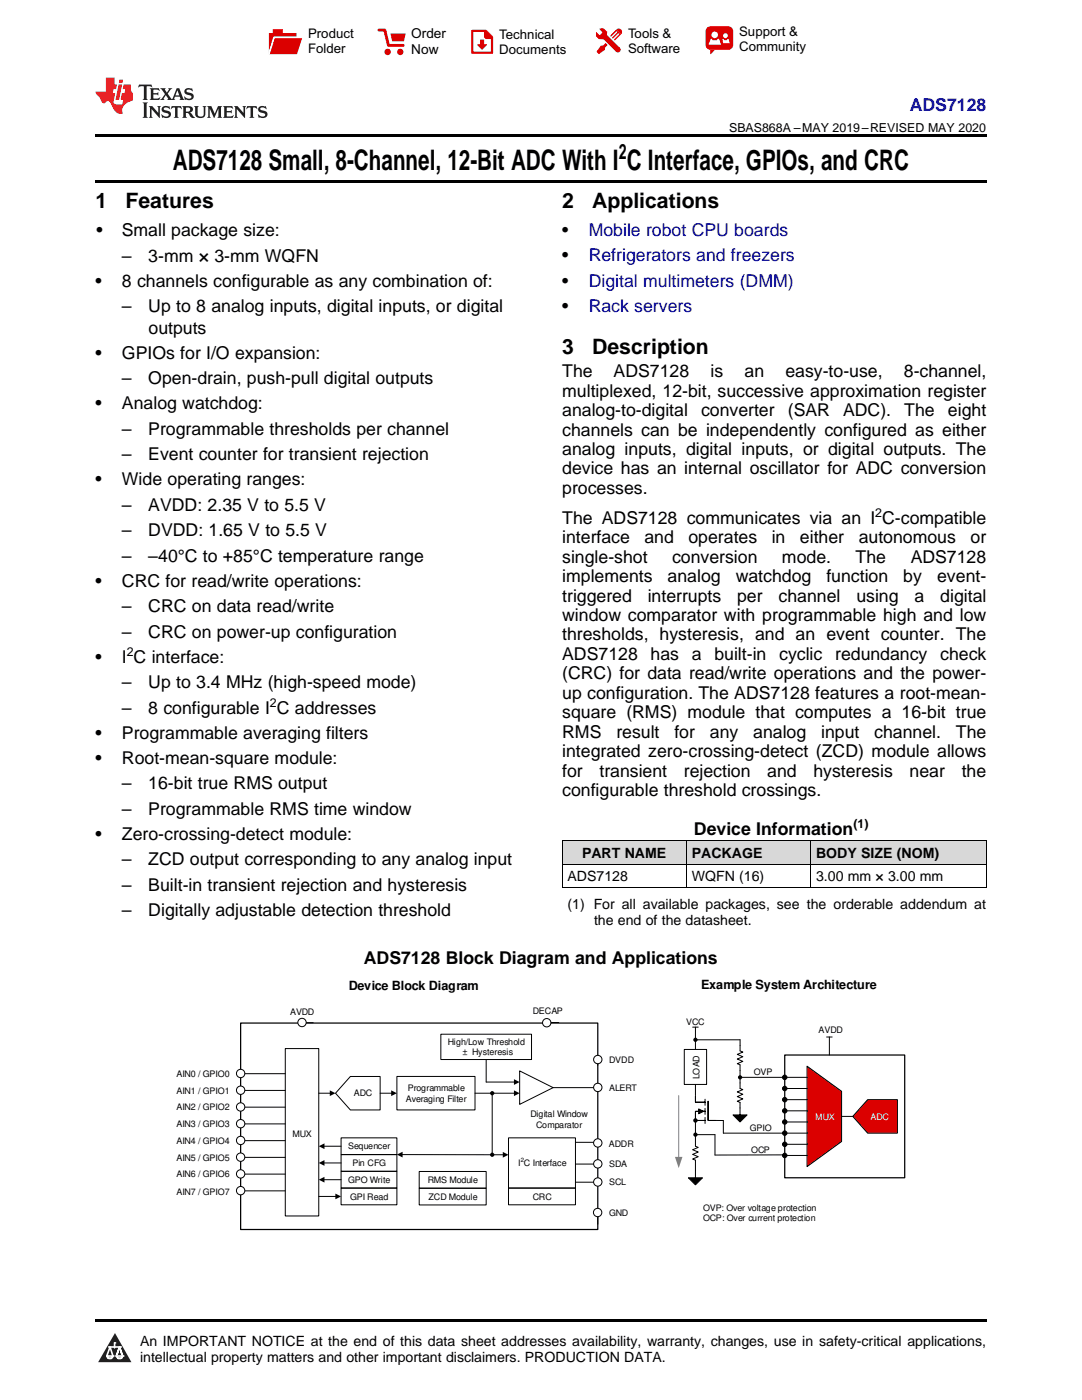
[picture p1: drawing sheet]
<svg xmlns="http://www.w3.org/2000/svg" width="216mm" height="279mm" viewBox="0 0 216 279" stroke-linecap="round" stroke-linejoin="round" font-family="sans-serif">
<defs><g id="words">
<text font-size="5.6" x="34.5" y="33.9">ADS7128 Small, 8-Channel, 12-Bit ADC With I C Interface, GPIOs, and CRC</text>
<g font-size="4.2">
<text x="123.5" y="31.6">2</text>
<text x="19" y="41.5">1</text>
<text x="25" y="41.5">Features</text>
<text x="112.2" y="41.5">2</text>
<text x="118.2" y="41.5">Applications</text>
<text x="112.2" y="70.6">3</text>
<text x="118.2" y="70.6">Description</text>
</g>
<text font-size="3.5" fill="#00f" x="181.5" y="22.2">ADS7128</text>
<g font-size="3.5">
<text x="19.2" y="47.2">•</text>
<text x="24.3" y="47.2">Small package size:</text>
<text x="112.2" y="47.2">•</text>
<text x="24.3" y="52.2">–</text>
<text x="29.6" y="52.2">3-mm × 3-mm WQFN</text>
<text x="112.2" y="52.2">•</text>
<text x="19" y="57.3">•</text>
<text x="24.3" y="57.3">8 channels configurable as any combination of:</text>
<text x="112.2" y="57.2">•</text>
<text x="24.3" y="62.3">–</text>
<text x="29.6" y="62.3">Up to 8 analog inputs, digital inputs, or digital</text>
<text x="112.2" y="62.2">•</text>
<text x="19" y="71.6">•</text>
<text x="24.3" y="71.6">GPIOs for I/O expansion:</text>
<text x="29.6" y="66.6">outputs</text>
<text x="24.3" y="76.7">–</text>
<text x="29.6" y="76.7">Open-drain, push-pull digital outputs</text>
<text x="112.2" y="75.3">The</text>
<text x="122.4" y="75.3">ADS7128</text>
<text x="141.8" y="75.3">is</text>
<text x="148.6" y="75.3">an</text>
<text x="156.7" y="75.3">easy-to-use,</text>
<text x="180.4" y="75.3">8-channel,</text>
<text x="19" y="81.7">•</text>
<text x="24.3" y="81.7">Analog watchdog:</text>
<text x="112.2" y="79.2">multiplexed, 12-bit, successive approximation register</text>
<text x="112.2" y="83">analog-to-digital</text>
<text x="139.9" y="83">converter</text>
<text x="157.2" y="83">(SAR</text>
<text x="168.2" y="83">ADC).</text>
<text x="180.4" y="83">The</text>
<text x="189.2" y="83">eight</text>
<text x="24.3" y="86.7">–</text>
<text x="29.6" y="86.7">Programmable thresholds per channel</text>
<text x="112.2" y="86.9">channels can be independently configured as either</text>
<text x="24.3" y="91.8">–</text>
<text x="29.6" y="91.8">Event counter for transient rejection</text>
<text x="112.2" y="90.8">analog inputs, digital inputs, or digital outputs. The</text>
<text x="112.2" y="94.7">device has an internal oscillator for ADC conversion</text>
<text x="19" y="96.8">•</text>
<text x="24.3" y="96.8">Wide operating ranges:</text>
<text x="24.3" y="101.9">–</text>
<text x="29.6" y="101.9">AVDD: 2.35 V to 5.5 V</text>
<text x="112.2" y="98.6">processes.</text>
<text x="24.3" y="107">–</text>
<text x="29.6" y="107">DVDD: 1.65 V to 5.5 V</text>
<text x="112.2" y="104.5">The ADS7128 communicates via an I C-compatible</text>
<text x="24.3" y="112.1">–</text>
<text x="29.6" y="112.1">–40°C to +85°C temperature range</text>
<text x="112.2" y="108.4">interface</text>
<text x="112.2" y="112.3">single-shot</text>
<text x="128.6" y="108.4">and</text>
<text x="134.1" y="112.3">conversion</text>
<text x="137.4" y="108.4">operates</text>
<text x="154" y="108.4">in</text>
<text x="156" y="112.3">mode.</text>
<text x="159.6" y="108.4">either</text>
<text x="170.7" y="112.3">The</text>
<text x="171.3" y="108.4">autonomous</text>
<text x="181.7" y="112.3">ADS7128</text>
<text x="193.7" y="108.4">or</text>
<text x="19" y="117.1">•</text>
<text x="24.3" y="117.1">CRC for read/write operations:</text>
<text x="112.2" y="116.2">implements</text>
<text x="133.2" y="116.2">analog</text>
<text x="146.8" y="116.2">watchdog</text>
<text x="164.9" y="116.2">function</text>
<text x="180.2" y="116.2">by</text>
<text x="187" y="116.2">event-</text>
<text x="24.3" y="122.2">–</text>
<text x="29.6" y="122.2">CRC on data read/write</text>
<text x="112.2" y="120.1">triggered</text>
<text x="112.2" y="123.9">window comparator with programmable high and low</text>
<text x="129.2" y="120.1">interrupts</text>
<text x="147.1" y="120.1">per</text>
<text x="155.3" y="120.1">channel</text>
<text x="170.9" y="120.1">using</text>
<text x="182.5" y="120.1">a</text>
<text x="187.6" y="120.1">digital</text>
<text x="24.3" y="127.2">–</text>
<text x="29.6" y="127.2">CRC on power-up configuration</text>
<text x="112.2" y="127.8">thresholds, hysteresis, and an event counter. The</text>
<text x="112.2" y="131.7">ADS7128</text>
<text x="129.8" y="131.7">has</text>
<text x="138" y="131.7">a</text>
<text x="142.6" y="131.7">built-in</text>
<text x="155.5" y="131.7">cyclic</text>
<text x="166.6" y="131.7">redundancy</text>
<text x="187.6" y="131.7">check</text>
<text x="19" y="132.3">•</text>
<text x="24.3" y="132.3">I C interface:</text>
<text x="24.3" y="137.3">–</text>
<text x="29.6" y="137.3">Up to 3.4 MHz (high-speed mode)</text>
<text x="112.2" y="135.6">(CRC) for data read/write operations and the power-</text>
<text x="24.3" y="142.4">–</text>
<text x="29.6" y="142.4">8 configurable I C addresses</text>
<text x="112.2" y="139.5">up configuration. The ADS7128 features a root-mean-</text>
<text x="112.2" y="143.3">square (RMS) module that computes a 16-bit true</text>
<text x="19" y="147.4">•</text>
<text x="24.3" y="147.4">Programmable averaging filters</text>
<text x="112.2" y="147.2">RMS</text>
<text x="123" y="147.2">result</text>
<text x="134.6" y="147.2">for</text>
<text x="141.6" y="147.2">any</text>
<text x="150.3" y="147.2">analog</text>
<text x="163.8" y="147.2">input</text>
<text x="174.5" y="147.2">channel.</text>
<text x="190.8" y="147.2">The</text>
<text x="19" y="152.4">•</text>
<text x="24.3" y="152.4">Root-mean-square module:</text>
<text x="112.2" y="151.1">integrated zero-crossing-detect (ZCD) module allows</text>
<text x="112.2" y="155">for</text>
<text x="119.6" y="155">transient</text>
<text x="136.5" y="155">rejection</text>
<text x="153.1" y="155">and</text>
<text x="162.3" y="155">hysteresis</text>
<text x="181.5" y="155">near</text>
<text x="191.9" y="155">the</text>
<text x="24.3" y="157.5">–</text>
<text x="29.6" y="157.5">16-bit true RMS output</text>
<text x="112.2" y="158.9">configurable threshold crossings.</text>
<text x="19" y="167.6">•</text>
<text x="24.3" y="162.6">–</text>
<text x="24.3" y="167.6">Zero-crossing-detect module:</text>
<text x="29.6" y="162.6">Programmable RMS time window</text>
<text x="138.5" y="166.6">Device Information</text>
<text x="24.3" y="172.7">–</text>
<text x="29.6" y="172.7">ZCD output corresponding to any analog input</text>
<text x="24.3" y="177.8">–</text>
<text x="29.6" y="177.8">Built-in transient rejection and hysteresis</text>
<text x="24.3" y="182.8">–</text>
<text x="29.6" y="182.8">Digitally adjustable detection threshold</text>
<text x="72.6" y="192.3">ADS7128 Block Diagram and Applications</text>
</g>
<g font-size="3.5" fill="#0000c8">
<text x="117.5" y="47.2">Mobile robot CPU boards</text>
<text x="117.5" y="52.2">Refrigerators and freezers</text>
<text x="117.5" y="57.2">Digital multimeters (DMM)</text>
<text x="117.5" y="62.2">Rack servers</text>
</g>
<g font-size="2.8">
<text x="116.1" y="171.2">PART NAME</text>
<text x="138" y="171.2">PACKAGE</text>
<text x="162.8" y="171.2">BODY SIZE (NOM)</text>
<text x="113.2" y="175.9">ADS7128</text>
<text x="138" y="175.9">WQFN (16)</text>
<text x="162.8" y="175.9">3.00 mm × 3.00 mm</text>
<text x="113.2" y="181.4">(1) For all available packages, see the orderable addendum at</text>
<text x="118.5" y="184.6">the end of the datasheet.</text>
<text x="27.9" y="268.6">An IMPORTANT NOTICE at the end of this data sheet addresses availability, warranty, changes, use in safety-critical applications,</text>
<text x="27.9" y="271.8">intellectual property matters and other important disclaimers. PRODUCTION DATA.</text>
</g>
<g font-size="2.7">
<text x="82.1" y="7.7">Order</text>
<text x="82.1" y="10.7">Now</text>
</g>
<g font-size="2.6">
<text x="61.5" y="7.6">Product</text>
<text x="61.5" y="10.6">Folder</text>
<text x="99.6" y="7.8">Technical</text>
<text x="99.6" y="10.8">Documents</text>
<text x="125.3" y="7.6">Tools &amp;</text>
<text x="125.3" y="10.6">Software</text>
<text x="147.5" y="7.2">Support &amp;</text>
<text x="147.5" y="10.2">Community</text>
</g>
<g font-size="2.5">
<text x="145.5" y="26.3">SBAS868A –MAY 2019–REVISED MAY 2020</text>
<text x="174.7" y="103.1">2</text>
<text x="25.3" y="130.8">2</text>
<text x="53.9" y="141">2</text>
<text x="170.3" y="165.2">(1)</text>
<text x="69.6" y="197.5">Device Block Diagram</text>
<text x="139.9" y="197.3">Example System Architecture</text>
</g>
<g font-size="1.8">
<text x="57.9" y="202.5">AVDD</text>
<text x="106.3" y="202.5">DECAP</text>
<text x="89.4" y="208.5">High/Low Threshold</text>
<text x="136.9" y="204.5">VCC</text>
<text x="163.3" y="206.2">AVDD</text>
<text x="35.2" y="214.9">AIN0 / GPIO0</text>
<text x="92.3" y="210.6">± Hysteresis</text>
<text x="121.5" y="212.1">DVDD</text>
<text x="139.6" y="215.4" transform="rotate(-90 139.6 215.4)">LOAD</text>
<text x="150.4" y="214.6">OVP</text>
<text x="35.2" y="218.2">AIN1 / GPIO1</text>
<text x="35.2" y="221.6">AIN2 / GPIO2</text>
<text x="70.6" y="218.8">ADC</text>
<text x="81" y="219.8">Averaging Filter</text>
<text x="81.4" y="217.8">Programmable</text>
<text x="121.5" y="217.7">ALERT</text>
<text x="35.2" y="224.9">AIN3 / GPIO3</text>
<text x="58.4" y="226.9">MUX</text>
<text x="105.8" y="222.9">Digital Window</text>
<text x="107" y="225">Comparator</text>
<text x="149.6" y="225.7">GPIO</text>
<text x="35.2" y="228.3">AIN4 / GPIO4</text>
<text x="35.2" y="231.6">AIN5 / GPIO5</text>
<text x="69.5" y="229.4">Sequencer</text>
<text x="70.3" y="232.7">Pin CFG</text>
<text x="103.4" y="232.7">I C Interface</text>
<text x="121.5" y="228.8">ADDR</text>
<text x="121.5" y="233">SDA</text>
<text x="149.9" y="230.2">OCP</text>
<text x="35.2" y="235">AIN6 / GPIO6</text>
<text x="35.2" y="238.6">AIN7 / GPIO7</text>
<text x="69.5" y="236.1">GPO Write</text>
<text x="69.9" y="239.4">GPI Read</text>
<text x="85.4" y="236.1">RMS Module</text>
<text x="85.5" y="239.4">ZCD Module</text>
<text x="106.3" y="239.4">CRC</text>
<text x="121.5" y="236.6">SCL</text>
<text x="121.5" y="242.7">GND</text>
<text x="140.3" y="241.6">OVP: Over voltage protection</text>
<text x="140.3" y="243.7">OCP: Over current protection</text>
</g>
<g font-size="1.8" fill="#fff">
<text x="162.7" y="223.4">MUX</text>
<text x="173.7" y="223.4">ADC</text>
</g>
<text font-size="1.2" x="103.9" y="231.9">2</text>
</g></defs>
<g fill="#d8d8d8">
<path d="M112.2 167.9h24.8v4.6h-24.8z"/>
<path d="M137 167.9h24.8v4.6h-24.8z"/>
<path d="M161.8 167.9h35v4.6h-35z"/>
</g>
<path d="M22.9 266l3.3 5.9h-6.6z" fill-rule="evenodd" fill="#231f20"/>
<path d="M21.3 270.6h1.2l-.3 .5h-.3a.53 .53 0 0 1-.6-.5z" fill-rule="evenodd" fill="#fff"/>
<path d="M21.3 270.6h1.2l-.3 .5h-.3a.53 .53 0 0 1-.6-.5z" fill="none" stroke="#231f20" stroke-width=".33"/>
<path d="M21.3 270.6l1.2 .1-.3 .4h-.5z" fill="none" stroke="#fff" stroke-width=".33"/>
<path d="M22.9 268.9h.1" fill="none" stroke="#fff" stroke-width=".33"/>
<path d="M22.9 268v.9z" fill="#fff"/>
<path d="M22.9 268v.9z" fill="none" stroke="#fff" stroke-width=".33"/>
<circle cx="22.9" cy="268" r=".16" fill="#fff"/>
<path d="M21.8 268.8h.1" fill="none" stroke="#fff" stroke-width=".33"/>
<path d="M21.8 268.8h2.2z" fill="#fff"/>
<path d="M21.8 268.8h2.2z" fill="none" stroke="#fff" stroke-width=".33"/>
<circle cx="24" cy="268.8" r=".16" fill="#fff"/>
<path d="M23.2 270.6h.1" fill="none" stroke="#fff" stroke-width=".33"/>
<path d="M23.8 268.8l-.6 1.8z" fill-rule="evenodd" fill="#fff"/>
<path d="M23.8 268.8l-.6 1.8z" fill="none" stroke="#fff" stroke-width=".33"/>
<path d="M23.8 268.8l.7 1.8z" fill-rule="evenodd" fill="#fff"/>
<path d="M23.8 268.8l.7 1.8z" fill="none" stroke="#fff" stroke-width=".33"/>
<path d="M24.4 270.6h.1" fill="none" stroke="#fff" stroke-width=".33"/>
<circle cx="21.3" cy="270.6" r=".16" fill="#fff"/>
<path d="M22 268.8l-.7 1.8z" fill="#fff"/>
<path d="M22 268.8l-.7 1.8z" fill="none" stroke="#fff" stroke-width=".33"/>
<path d="M22 268.8l.5 1.8z" fill="#fff"/>
<path d="M22 268.8l.5 1.8z" fill="none" stroke="#fff" stroke-width=".33"/>
<circle cx="22.5" cy="270.6" r=".16" fill="#fff"/>
<path d="M23.3 270.6h1.2a.63 .63 0 0 1-.6 .5 .63 .63 0 0 1-.6-.5z" fill-rule="evenodd" fill="#fff"/>
<path d="M23.3 270.6h1.2a.63 .63 0 0 1-.6 .5 .63 .63 0 0 1-.6-.5z" fill="none" stroke="#231f20" stroke-width=".33"/>
<path d="M23.3 270.6h1.2l-.4 .5h-.5z" fill="none" stroke="#fff" stroke-width=".33"/>
<path d="M23.2 270.6h.1" fill="none" stroke="#fff" stroke-width=".33"/>
<circle cx="24.5" cy="270.6" r=".16" fill="#fff"/>
<path d="M19 263.2h177.8v.5h-177.8z" fill="#000"/>
<g fill="none" stroke="#000" stroke-width=".2">
<path d="M48 214.3h8.9M48 217.6h8.9M56.9 209.3h6.7v33.4h-6.7zM60.3 204.1h2.2M63.6 218.2h2.4M69.9 214.8h6v6.7h-6l-3-3.3zM75.9 218.2h2.3M88 206.4h18.1v5.1h-18.1zM94.8 218.2h7.9M97 211.5v4.4h5.7M98.2 218.2v12.3M103.7 213.7l6.7 3.4-6.7 3.3z"/>
<path d="M109.3 204.1h2.2M110.4 217.1h8.9M119.3 211.5v1.1M48 221h8.9M48 224.3h8.9M48 227.6h8.9M48 231h8.9M48 234.3h8.9M48 237.7h8.9M63.6 238.8h3.5M64.6 235.4h3.5M64.6 232.1h3.5"/>
<path d="M64.6 228.8h3.5M68.1 233.8h11.1v3.3h-11.1zM68.1 237.1h11.1v3.3h-11.1zM68.1 230.4h11.1v3.4h-11.1zM68.1 227.1h11.1v3.3h-11.1zM80.2 230.4l20.3 .1M101.5 227.1h13.3v10h-13.3zM101.5 237.1h13.3v3.3h-13.3zM114.8 232.3h4.5M114.8 235.9h4.5M114.8 228h4.5M119.3 242.1v2.2"/>
</g>
<g fill="#000">
<path d="M65.8 217.6l1.1 .6-1.1 .5zM78.1 217.6l1.1 .6-1.1 .5zM102.6 217.6l1.1 .6-1.1 .5zM102.6 215.4l1.1 .5-1.1 .6zM63.6 235.4l1.1-.5v1.1zM63.6 232.1l1.1-.6v1.2zM63.6 228.8l1.1-.6v1.1zM66.9 238.2l1.2 .6-1.2 .5zM79.2 230.4l1.1-.5v1.1zM100.3 229.9l1.2 .6-1.2 .5z"/>
<circle cx="98.2" cy="218.2" r=".43"/>
<circle cx="98.2" cy="230.5" r=".43"/>
</g>
<path d="M48 204.2h71.3v41.2h-71.3z" fill="none" stroke="#000" stroke-width=".25"/>
<circle cx="48" cy="214.2" r=".84" fill="#fff"/>
<circle cx="48" cy="214.2" r=".84" fill="none" stroke="#000" stroke-width=".2"/>
<circle cx="48" cy="217.6" r=".84" fill="#fff"/>
<circle cx="48" cy="217.6" r=".84" fill="none" stroke="#000" stroke-width=".2"/>
<circle cx="48" cy="220.9" r=".84" fill="#fff"/>
<circle cx="48" cy="220.9" r=".84" fill="none" stroke="#000" stroke-width=".2"/>
<circle cx="48" cy="224.3" r=".84" fill="#fff"/>
<circle cx="48" cy="224.3" r=".84" fill="none" stroke="#000" stroke-width=".2"/>
<circle cx="48" cy="227.6" r=".84" fill="#fff"/>
<circle cx="48" cy="227.6" r=".84" fill="none" stroke="#000" stroke-width=".2"/>
<circle cx="48" cy="230.9" r=".84" fill="#fff"/>
<circle cx="48" cy="230.9" r=".84" fill="none" stroke="#000" stroke-width=".2"/>
<circle cx="48" cy="234.3" r=".84" fill="#fff"/>
<circle cx="48" cy="234.3" r=".84" fill="none" stroke="#000" stroke-width=".2"/>
<circle cx="48" cy="237.6" r=".84" fill="#fff"/>
<circle cx="48" cy="237.6" r=".84" fill="none" stroke="#000" stroke-width=".2"/>
<circle cx="119.3" cy="232.3" r=".84" fill="#fff"/>
<circle cx="119.3" cy="232.3" r=".84" fill="none" stroke="#000" stroke-width=".2"/>
<circle cx="119.3" cy="235.9" r=".84" fill="#fff"/>
<circle cx="119.3" cy="235.9" r=".84" fill="none" stroke="#000" stroke-width=".2"/>
<circle cx="119.3" cy="242" r=".84" fill="#fff"/>
<circle cx="119.3" cy="242" r=".84" fill="none" stroke="#000" stroke-width=".2"/>
<circle cx="119.3" cy="228.1" r=".84" fill="#fff"/>
<circle cx="119.3" cy="228.1" r=".84" fill="none" stroke="#000" stroke-width=".2"/>
<circle cx="119.3" cy="217" r=".84" fill="#fff"/>
<circle cx="119.3" cy="217" r=".84" fill="none" stroke="#000" stroke-width=".2"/>
<circle cx="119.3" cy="211.5" r=".84" fill="#fff"/>
<circle cx="119.3" cy="211.5" r=".84" fill="none" stroke="#000" stroke-width=".2"/>
<circle cx="109.1" cy="204.1" r=".84" fill="#fff"/>
<circle cx="109.1" cy="204.1" r=".84" fill="none" stroke="#000" stroke-width=".2"/>
<circle cx="60.3" cy="204.1" r=".83" fill="#fff"/>
<g fill="none" stroke="#000" stroke-width=".2">
<path d="M79.2 214.8h15.6v6.7h-15.6zM83.6 233.8h13.4v3.3h-13.4zM83.6 237.1h13.4v3.4h-13.4z"/>
<circle cx="60.3" cy="204.1" r=".83"/>
</g>
<path d="M161 212.8l6.9 5v10l-6.9 5z" fill-rule="evenodd" fill="#db0000"/>
<path d="M161 212.8l6.9 5v10l-6.9 5z" fill="none" stroke="#000" stroke-width=".2"/>
<path d="M173.1 219.5h6v6.6h-6l-2.9-3.3z" fill-rule="evenodd" fill="#db0000"/>
<g fill="none" stroke="#000" stroke-width=".2">
<path d="M136.5 209.4h4.5v7h-4.5zM138.2 205h1.1M138.8 218.8v1.2h1.9M138.8 207.5h8.9v2.2l.5 .3-1.1 .4 1.1 .5-1.1 .5 1.1 .4-1.1 .5 .6 .2v4.7l.5 .3-1.1 .4 1.1 .5-1.1 .4 1.1 .5-1.1 .5 .6 .2v2.5M138.8 205v4.4M138.8 216.4v2.2M140.7 219.4v1.2M141.3 219.8v3.8h1.5M147.7 215h13.3M156.6 217.2h4.4M156.6 219.5h4.4M164.9 207h1.1"/>
<path d="M165.5 207v3.6M173.1 219.5h6v6.6h-6l-2.9-3.3zM137.4 235.1h2.8l-1.4 1.4zM138.8 233.7v1.4M138.8 226.4h3.9M139.4 221.3l1 .5-1 .5zM140.7 221.8h-1.9v1.8h1.9M140.7 221.2v1.2M140.7 223v1.2M144.3 223.6v2.5h16.7M146.3 222.5h2.8l-1.4 1.4zM156.6 221.7h4.4"/>
<path d="M156.6 223.9h4.4M156.6 228.4h4.4M156.6 230.6h4.4M156.6 230.5h-13.9M167.9 222.8h2.3"/>
<circle cx="156.6" cy="219.5" r=".45"/>
<circle cx="156.6" cy="215" r=".45"/>
<circle cx="156.6" cy="217.2" r=".45"/>
<circle cx="156.6" cy="221.7" r=".45"/>
<circle cx="156.6" cy="223.9" r=".45"/>
<circle cx="156.6" cy="230.6" r=".45"/>
<circle cx="156.6" cy="226.1" r=".45"/>
<circle cx="156.6" cy="228.4" r=".45"/>
</g>
<path d="M156.6 210.6h23.9v24.5h-23.9z" fill="none" stroke="#000" stroke-width=".25"/>
<g fill="#000">
<path d="M139.4 221.3l1 .5-1 .5zM137.4 235.1h2.8l-1.4 1.4zM146.3 222.5h2.8l-1.4 1.4z"/>
<circle cx="138.8" cy="207.5" r=".43"/>
<circle cx="147.7" cy="215" r=".43"/>
<circle cx="156.6" cy="219.5" r=".45"/>
<circle cx="156.6" cy="215" r=".45"/>
<circle cx="156.6" cy="217.2" r=".45"/>
<circle cx="138.8" cy="223.6" r=".45"/>
<circle cx="138.8" cy="226.4" r=".43"/>
<circle cx="156.6" cy="221.7" r=".45"/>
<circle cx="156.6" cy="223.9" r=".45"/>
<circle cx="156.6" cy="230.6" r=".45"/>
<circle cx="156.6" cy="226.1" r=".45"/>
<circle cx="156.6" cy="228.4" r=".45"/>
</g>
<path d="M135.4 218.6v12.5" fill="none" stroke="#808080" stroke-width=".2"/>
<path d="M134.7 230.9h1.5l-.8 2.2z" fill="#808080"/>
<path d="M112.2 177.1h84.6M112.2 172.5h84.6M112.2 167.8h84.6M112.2 167.8v9.4M136.9 167.8v9.4M161.7 167.8v9.4M196.8 167.8v9.4M138.8 223.6v5.2l.5 .2-1.1 .5 1.1 .4-1.1 .5 1.1 .4-1.1 .5 .6 .2v2.2M142.7 226.4v4.1M142.8 223.6h1.5" fill="none" stroke="#000" stroke-width=".2"/>
<path d="M19 35.9h177.8v.5h-177.8zM19 26.8h177.8v.6h-177.8zM112.2 177.1l.1 .1zM161.7 177.1l.1 .1zM196.7 177.1l.1 .1z" fill="#000"/>
<path d="M27.7 16.9l-.1 .6 .6-.3h.5v.2v2.2l-.2 .4h1l-.2-.4v-2.2v-.2h.5l.6 .3-.2-.6zM29.9 17.6l.2 .4v1.6l-.2 .4h1.9l.1-.6a1.09 1.09 0 0 1-1.3 .1v-.6h.6l.4 .2v-.7l-.2 .2h-.8v-.6l.2-.1a1.01 1.01 0 0 1 1 .3l-.1-.6zM32 17.6l.9 1.2-1 1.2h.9l-.2-.3 .5-.7 .5 .7-.3 .3h1.7l-.2-.3 .1-.4h1l.1 .4-.2 .3h1l-.3-.4-.7-2h-.5l-1 2.2-.8-1.1 .9-1.1h-.9l.2 .2-.4 .7-.4-.7 .2-.2zM35.4 18l.4 1h-.8zM37 17.7a.66 .66 0 0 0-.2 .8 .66 .66 0 0 0 .6 .4l.7 .2 .1 .2a.8 .8 0 0 1-.7 .4 .8 .8 0 0 1-.7-.5l.1 .8 .2-.2a.94 .94 0 0 0 1.1 .1 .94 .94 0 0 0 .4-.9 1.48 1.48 0 0 0-1.3-.6v-.4a1.1 1.1 0 0 1 1.2 .2l-.2-.6-.2 .1-.5-.1zM28.5 20.4l.2 .4v2.3l-.2 .4h1l-.2-.4v-2.3l.2-.4zM29.7 21.2l.2 .4v1.5l-.2 .4h.8l-.3-.4 .1-1.3 1.6 1.8v-2l.2-.4h-.7l.2 .2v1.1l-1.2-1.3zM32.5 21.3a.66 .66 0 0 0-.2 .8 .66 .66 0 0 0 .6 .4l.6 .2 .2 .2a.8 .8 0 0 1-.8 .4 .8 .8 0 0 1-.7-.5l.2 .7 .2-.1a.94 .94 0 0 0 1 .1 .94 .94 0 0 0 .5-1 1.47 1.47 0 0 0-1.3-.6l-.1-.3a1.1 1.1 0 0 1 1.3 .2l-.2-.6-.2 .1-.5-.2zM34.3 21.2l-.2 .6a.64 .64 0 0 1 .8-.3v1.6l-.2 .4h1l-.3-.4 .1-1.6a.66 .66 0 0 1 .8 .3l-.2-.6zM36.3 21.2l.3 .4v1.5l-.3 .4h1l-.2-.2v-.7h.5l.1 .1a.8 .8 0 0 0 1.2 .7l-1-1a.62 .62 0 0 0 .6-.5 .62 .62 0 0 0-.6-.7zM37.1 21.5h.1a.48 .48 0 0 1 .6 0 .48 .48 0 0 1 .1 .6l-.2 .1-.6 .1zM38.7 21.2l.2 .2a2.29 2.29 0 0 0 .4 2 1.05 1.05 0 0 0 1.7-.7v-1.3l.2-.2h-.8l.2 .4v1.1a.61 .61 0 0 1-.6 .6 .61 .61 0 0 1-.6-.6v-1.1l.3-.4zM41.3 21.2l.3 .4v1.5l-.3 .4h.8l-.2-.4v-1.4l.8 1.9 .9-1.9v1.4l-.2 .4h.9l-.2-.4v-1.5l.2-.4h-.8l-.7 1.5-.6-1.5zM44.5 21.2l.2 .4v1.5l-.2 .4h1.9l.2-.6a1.1 1.1 0 0 1-1.4 .2v-.7h.6l.4 .2v-.6l-.2 .1-.8 .1v-.6l.2-.1a1.02 1.02 0 0 1 1.1 .2l-.2-.5zM46.7 21.2l.2 .4v1.5l-.2 .4h.8l-.3-.4 .1-1.3 1.6 1.8v-2l.2-.4h-.7l.2 .2v1.1l-1.2-1.3zM49.3 21.2l-.1 .6a.64 .64 0 0 1 .8-.3v1.6l-.3 .4h1l-.2-.4v-1.6a.66 .66 0 0 1 .8 .3l-.1-.6zM51.7 21.3a.66 .66 0 0 0-.2 .7 .66 .66 0 0 0 .7 .5l.6 .2 .1 .2a.8 .8 0 0 1-.7 .4 .8 .8 0 0 1-.7-.5l.1 .7 .2-.1a.94 .94 0 0 0 1.1 .1 .94 .94 0 0 0 .4-1 1.48 1.48 0 0 0-1.2-.6l-.1-.3a1.1 1.1 0 0 1 1.2 .2l-.2-.6-.1 .1-.6-.2z" fill="#231f20"/>
<path d="M21.1 15.5v2.8h-2v.4l.9 .9a.96 .96 0 0 0 1 1 .59 .59 0 0 1 .5-.4 .59 .59 0 0 1 .5 .3l.4 .8a1.61 1.61 0 0 0 2.1 1.3 1.63 1.63 0 0 1 1.1-2.2l.9-.3v-1.5a1.6 1.6 0 0 1-.4-1.7h-1.4l-.2 .9h.5l-.2 .8h-.5l-.2 1v.3h.5l-.2 .9h-.7a.74 .74 0 0 1-1-.6l.3-1.6h-.5l.2-.8h.5l.1-.9h-.4v-1.4zM23.7 16.9l-.7 3h.8l.6-3zM23.8 15.9l-.1 .7h.7l.2-.7z" fill="#ee1d23"/>
<g fill="#d60000">
<path d="M54.4 5.8h2v.8h2.8v4.2h-5.5v-4.2h.7z" fill-rule="evenodd"/>
<path d="M54.7 7.5h5.6l-1 3.3h-5.6z" fill-rule="evenodd"/>
</g>
<path d="M54.6 7.4h5.8l-.1 .1h-5.5l-1.1 3.3z" fill-rule="evenodd" fill="#fff"/>
<path d="M54.6 7.4h5.8l-.1 .1h-5.5l-1.1 3.3z" fill="none" stroke="#fff" stroke-width=".2"/>
<path d="M75.6 6h1.2l.7 3.1h3" fill="none" stroke="#d60000" stroke-width=".56"/>
<g fill="#d60000">
<path d="M77.9 6.7h3.1l-.4 1.5h-2.3z" fill-rule="evenodd"/>
<circle cx="77.3" cy="10.4" r=".64"/>
<circle cx="79.9" cy="10.4" r=".64"/>
</g>
<path d="M94.2 6.2h2.7l1.3 1.2v3.1h-4z" fill="none" stroke="#d60000" stroke-width=".44"/>
<g fill="#d60000">
<path d="M95.8 7.9h.8v1h.6l-1 1.1-1-1v-.1h.6z" fill-rule="evenodd"/>
<path d="M96.6 6.2h.3l1.3 1.2v.4h-1.3l-.3-.4z" fill-rule="evenodd"/>
<path d="M119.6 5.7h.9l.6 .6 .1 .7 2.5 2.5-.8 .8-2.3-2.3-1.1-.2-.6-.6v-.8l.7 .6 .5-.4v-.2l-.4-.5z" fill-rule="evenodd"/>
<path d="M119.9 9.1h.4l.5-.5 .4 .4-.5 .5v.4l-1.2 .9-.5-.5z" fill-rule="evenodd"/>
<path d="M123 5.9a.67 .67 0 0 1 .9 0 .67 .67 0 0 1 0 .9z" fill-rule="evenodd"/>
<path d="M123 5.9l.9 .9-1.2 1.2h-.2l.1-.2 .9-.9 .1-.2h-.3l-.9 1h-.2v-.2l.9-1 .1-.2h-.3l-.9 1h-.2v-.2z" fill-rule="evenodd"/>
<circle cx="123.3" cy="9.9" r=".54"/>
</g>
<path d="M121.1 6.3l-.1 .7" fill="none" stroke="#d60000" stroke-width=".2"/>
<g fill="#d60000">
<path d="M141.1 5.5l.6-.2h3.6a.95 .95 0 0 1 1 .9v2.8a.95 .95 0 0 1-1 .9h-3.6a.95 .95 0 0 1-.9-.9v-2.8z" fill-rule="evenodd"/>
<path d="M141.7 9.9h.9l-.7 .9h-.2z" fill-rule="evenodd"/>
</g>
<g fill="#fff">
<path d="M144.3 8.6h1.3z"/>
<path d="M141.8 7.8h.3l.1 .2h.8l.2-.2h.3l.4 1.1h-2.5z" fill-rule="evenodd"/>
<path d="M144.2 7.8h.2l.2 .2h.4l.2-.2h.2l.2 .8h-1.3z" fill-rule="evenodd"/>
<circle cx="142.6" cy="6.9" r=".65"/>
<circle cx="144.8" cy="7.1" r=".48"/>
</g>
<use href="#words"/>
</svg>
